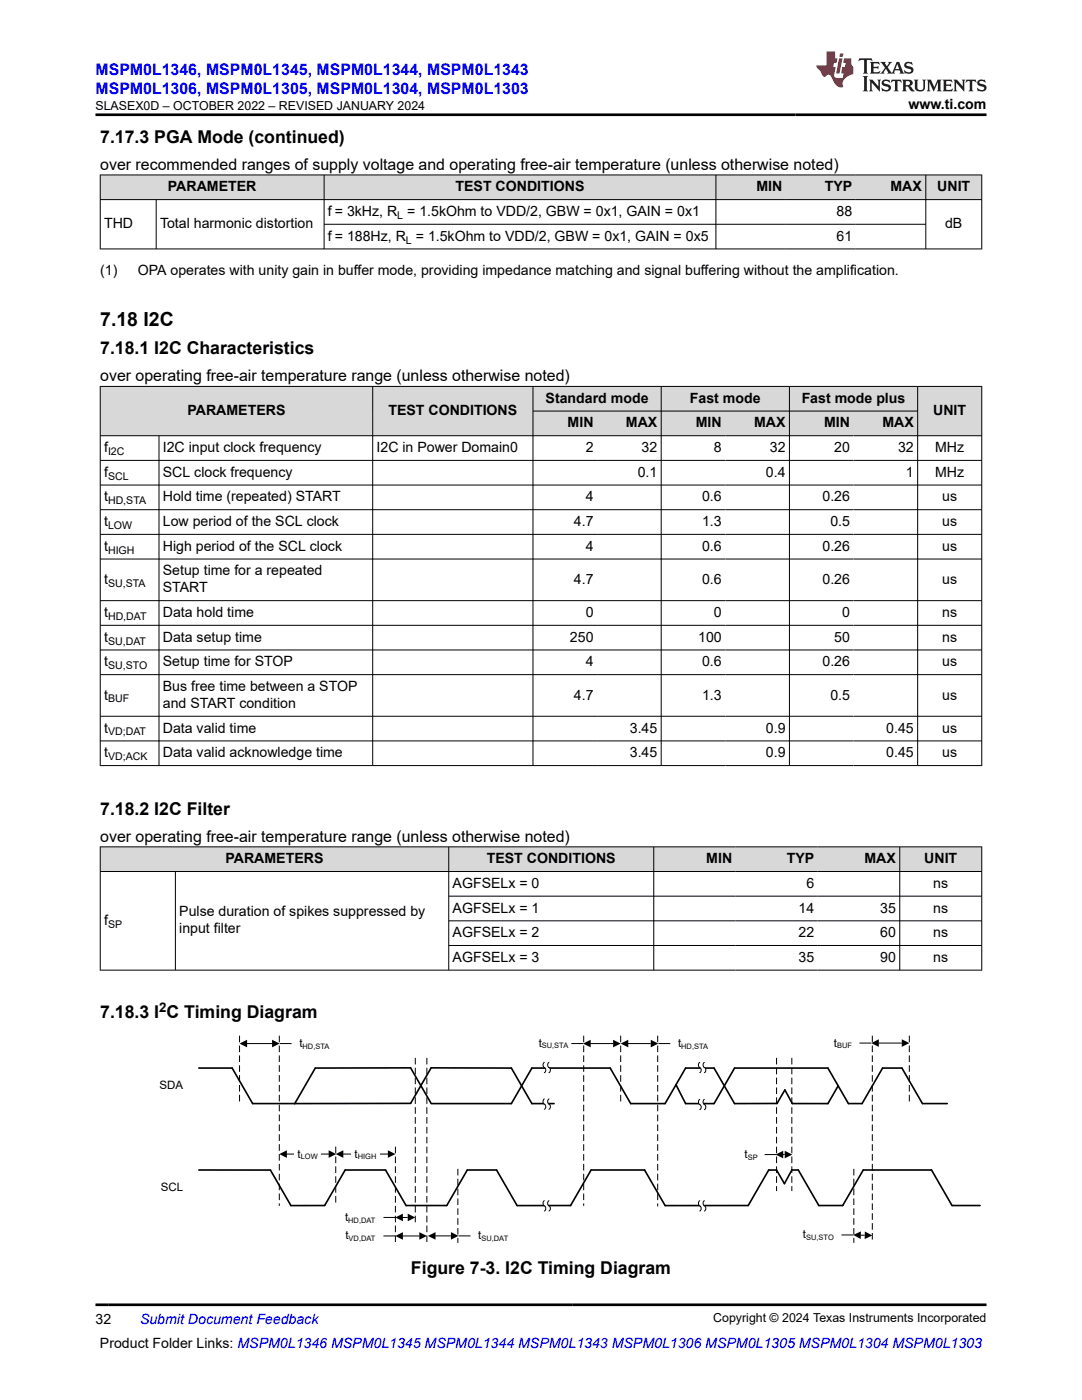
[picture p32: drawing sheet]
<svg xmlns="http://www.w3.org/2000/svg" width="216mm" height="279mm" viewBox="0 0 216 279" stroke-linecap="round" stroke-linejoin="round" font-family="sans-serif">
<defs><g id="words">
<text font-size="3.9" x="20" y="65">7.18 I2C</text>
<g font-size="3.5">
<text x="20" y="28.5">7.17.3 PGA Mode (continued)</text>
<text x="20" y="70.7">7.18.1 I2C Characteristics</text>
<text x="20" y="162.6">7.18.2 I2C Filter</text>
<text x="20" y="203.1">7.18.3 I C Timing Diagram</text>
<text x="82" y="254.3">Figure 7-3. I2C Timing Diagram</text>
</g>
<g font-size="3.2" fill="#00f">
<text x="19" y="14.9">MSPM0L1346, MSPM0L1345, MSPM0L1344, MSPM0L1343</text>
<text x="19" y="18.7">MSPM0L1306, MSPM0L1305, MSPM0L1304, MSPM0L1303</text>
</g>
<g font-size="3.2">
<text x="20" y="33.9">over recommended ranges of supply voltage and operating free-air temperature (unless otherwise noted)</text>
<text x="20" y="76.1">over operating free-air temperature range (unless otherwise noted)</text>
<text x="20" y="168">over operating free-air temperature range (unless otherwise noted)</text>
</g>
<g font-size="2.8">
<text x="181.3" y="21.8">www.ti.com</text>
<text x="33.5" y="38.2">PARAMETER</text>
<text x="90.9" y="38.2">TEST CONDITIONS</text>
<text x="150.9" y="38.2">MIN</text>
<text x="164.6" y="38.2">TYP</text>
<text x="177.7" y="38.2">MAX</text>
<text x="187" y="38.2">UNIT</text>
<text x="20.8" y="45.6">THD</text>
<text x="31.9" y="45.6">Total harmonic distortion</text>
<text x="65.4" y="43.1">f = 3kHz, R = 1.5kOhm to VDD/2, GBW = 0x1, GAIN = 0x1</text>
<text x="166.9" y="43.1">88</text>
<text x="188.6" y="45.6">dB</text>
<text x="65.4" y="48">f = 188Hz, R = 1.5kOhm to VDD/2, GBW = 0x1, GAIN = 0x5</text>
<text x="166.9" y="48">61</text>
<text x="20" y="54.8">(1)</text>
<text x="27.5" y="54.8">OPA operates with unity gain in buffer mode, providing impedance matching and signal buffering without the amplification.</text>
<text x="37.4" y="82.9">PARAMETERS</text>
<text x="77.5" y="82.9">TEST CONDITIONS</text>
<text x="108.9" y="80.4">Standard mode</text>
<text x="137.7" y="80.4">Fast mode</text>
<text x="160" y="80.4">Fast mode plus</text>
<text x="186.2" y="82.9">UNIT</text>
<text x="113.3" y="85.3">MIN</text>
<text x="124.9" y="85.3">MAX</text>
<text x="138.9" y="85.3">MIN</text>
<text x="150.5" y="85.3">MAX</text>
<text x="164.4" y="85.3">MIN</text>
<text x="176.1" y="85.3">MAX</text>
<text x="20.8" y="90.2">f</text>
<text x="20.8" y="95.2">f</text>
<text x="32.5" y="90.2">I2C input clock frequency</text>
<text x="32.5" y="95.2">SCL clock frequency</text>
<text x="75.1" y="90.2">I2C in Power Domain0</text>
<text x="116.9" y="90.2">2</text>
<text x="127.2" y="95.2">0.1</text>
<text x="128" y="90.2">32</text>
<text x="142.5" y="90.2">8</text>
<text x="152.8" y="95.2">0.4</text>
<text x="153.6" y="90.2">32</text>
<text x="166.5" y="90.2">20</text>
<text x="179.2" y="90.2">32</text>
<text x="180.8" y="95.2">1</text>
<text x="186.6" y="90.2">MHz</text>
<text x="186.6" y="95.2">MHz</text>
<text x="20.8" y="100.1">t</text>
<text x="32.5" y="100.1">Hold time (repeated) START</text>
<text x="116.9" y="100.1">4</text>
<text x="140.1" y="100.1">0.6</text>
<text x="164.1" y="100.1">0.26</text>
<text x="188" y="100.1">us</text>
<text x="20.8" y="105">t</text>
<text x="32.5" y="105">Low period of the SCL clock</text>
<text x="114.5" y="105">4.7</text>
<text x="140.1" y="105">1.3</text>
<text x="165.7" y="105">0.5</text>
<text x="188" y="105">us</text>
<text x="20.8" y="109.9">t</text>
<text x="32.5" y="109.9">High period of the SCL clock</text>
<text x="116.9" y="109.9">4</text>
<text x="140.1" y="109.9">0.6</text>
<text x="164.1" y="109.9">0.26</text>
<text x="188" y="109.9">us</text>
<text x="20.8" y="116.5">t</text>
<text x="32.5" y="114.8">Setup time for a repeated</text>
<text x="32.5" y="118.2">START</text>
<text x="114.5" y="116.5">4.7</text>
<text x="140.1" y="116.5">0.6</text>
<text x="164.1" y="116.5">0.26</text>
<text x="188" y="116.5">us</text>
<text x="20.8" y="123.1">t</text>
<text x="32.5" y="123.1">Data hold time</text>
<text x="116.9" y="123.1">0</text>
<text x="142.5" y="123.1">0</text>
<text x="168" y="123.1">0</text>
<text x="188" y="123.1">ns</text>
<text x="20.8" y="128.1">t</text>
<text x="32.5" y="128.1">Data setup time</text>
<text x="113.7" y="128.1">250</text>
<text x="139.3" y="128.1">100</text>
<text x="166.5" y="128.1">50</text>
<text x="188" y="128.1">ns</text>
<text x="20.8" y="133">t</text>
<text x="32.5" y="133">Setup time for STOP</text>
<text x="32.5" y="137.9">Bus free time between a STOP</text>
<text x="116.9" y="133">4</text>
<text x="140.1" y="133">0.6</text>
<text x="164.1" y="133">0.26</text>
<text x="188" y="133">us</text>
<text x="20.8" y="139.6">t</text>
<text x="32.5" y="141.3">and START condition</text>
<text x="114.5" y="139.6">4.7</text>
<text x="140.1" y="139.6">1.3</text>
<text x="165.7" y="139.6">0.5</text>
<text x="188" y="139.6">us</text>
<text x="20.8" y="146.2">t</text>
<text x="32.5" y="146.2">Data valid time</text>
<text x="125.7" y="146.2">3.45</text>
<text x="152.8" y="146.2">0.9</text>
<text x="176.8" y="146.2">0.45</text>
<text x="188" y="146.2">us</text>
<text x="20.8" y="151.1">t</text>
<text x="32.5" y="151.1">Data valid acknowledge time</text>
<text x="125.7" y="151.1">3.45</text>
<text x="152.8" y="151.1">0.9</text>
<text x="176.8" y="151.1">0.45</text>
<text x="188" y="151.1">us</text>
<text x="45" y="172.3">PARAMETERS</text>
<text x="97.1" y="172.3">TEST CONDITIONS</text>
<text x="140.9" y="172.3">MIN</text>
<text x="157" y="172.3">TYP</text>
<text x="172.5" y="172.3">MAX</text>
<text x="184.4" y="172.3">UNIT</text>
<text x="90.3" y="177.2">AGFSELx = 0</text>
<text x="160.9" y="177.2">6</text>
<text x="186.2" y="177.2">ns</text>
<text x="20.8" y="184.6">f</text>
<text x="35.8" y="182.9">Pulse duration of spikes suppressed by</text>
<text x="90.3" y="182.1">AGFSELx = 1</text>
<text x="159.3" y="182.1">14</text>
<text x="175.6" y="182.1">35</text>
<text x="186.2" y="182.1">ns</text>
<text x="35.8" y="186.3">input filter</text>
<text x="90.3" y="187">AGFSELx = 2</text>
<text x="90.3" y="192">AGFSELx = 3</text>
<text x="159.3" y="187">22</text>
<text x="159.3" y="192">35</text>
<text x="175.6" y="187">60</text>
<text x="175.6" y="192">90</text>
<text x="186.2" y="187">ns</text>
<text x="186.2" y="192">ns</text>
<text x="19" y="264.2">32</text>
<text x="19.9" y="269">Product Folder Links: MSPM0L1346 MSPM0L1345 MSPM0L1344 MSPM0L1343 MSPM0L1306 MSPM0L1305 MSPM0L1304 MSPM0L1303</text>
</g>
<text font-size="2.8" fill="#00f" x="27.9" y="264.2">Submit Document Feedback</text>
<text font-size="2.6" x="31.8" y="201.9">2</text>
<g font-size="2.5">
<text x="19" y="21.9">SLASEX0D – OCTOBER 2022 – REVISED JANUARY 2024</text>
<text x="142.3" y="263.9">Copyright © 2024 Texas Instruments Incorporated</text>
</g>
<g font-size="2.3">
<text x="59.7" y="209">t</text>
<text x="107.5" y="208.9">t</text>
<text x="135.3" y="209">t</text>
<text x="166.4" y="208.9">t</text>
<text x="31.9" y="217.4">SDA</text>
<text x="59.4" y="231">t</text>
<text x="70.8" y="231">t</text>
<text x="148.6" y="231.1">t</text>
<text x="32.1" y="237.7">SCL</text>
<text x="68.9" y="243.7">t</text>
<text x="68.9" y="247.4">t</text>
<text x="95.4" y="247.3">t</text>
<text x="160.2" y="247.2">t</text>
</g>
<g font-size="2.3" fill="#fff">
<text x="58.8" y="231">t</text>
<text x="63.4" y="231">t</text>
<text x="70.1" y="231">t</text>
<text x="75.1" y="231">t</text>
</g>
<g font-size="2.1">
<text x="79.3" y="43.7">L</text>
<text x="81" y="48.6">L</text>
<text x="21.6" y="90.8">I2C</text>
<text x="21.6" y="95.7">SCL</text>
<text x="21.6" y="100.6">HD,STA</text>
<text x="21.6" y="105.6">LOW</text>
<text x="21.6" y="110.5">HIGH</text>
<text x="21.6" y="117.1">SU,STA</text>
<text x="21.6" y="123.7">HD,DAT</text>
<text x="21.6" y="128.6">SU,DAT</text>
<text x="21.6" y="133.6">SU,STO</text>
<text x="21.6" y="140.2">BUF</text>
<text x="21.6" y="146.8">VD;DAT</text>
<text x="21.6" y="151.7">VD;ACK</text>
<text x="21.6" y="185.1">SP</text>
</g>
<g font-size="1.5">
<text x="60.4" y="209.3">HD,STA</text>
<text x="108.1" y="209.2">SU,STA</text>
<text x="135.9" y="209.3">HD,STA</text>
<text x="167" y="209.2">BUF</text>
<text x="60" y="231.3">LOW</text>
<text x="71.4" y="231.3">HIGH</text>
<text x="149.2" y="231.4">SP</text>
<text x="69.5" y="244">HD,DAT</text>
<text x="69.6" y="247.7">VD,DAT</text>
<text x="96.1" y="247.7">SU,DAT</text>
<text x="160.9" y="247.5">SU,STO</text>
</g>
</g></defs>
<g fill="#d8d8d8">
<path d="M20 34.9h175.9v4.9h-175.9z" fill-rule="evenodd"/>
<path d="M20.1 35h44.5v4.8h-44.5z" fill-rule="evenodd"/>
<path d="M64.7 35h78.1v4.8h-78.1z" fill-rule="evenodd"/>
<path d="M142.9 35h13.9v4.8h-13.9z" fill-rule="evenodd"/>
<path d="M156.8 35h14v4.8h-14z" fill-rule="evenodd"/>
<path d="M170.8 35h13.9v4.8h-13.9z" fill-rule="evenodd"/>
<path d="M184.8 35h11v4.8h-11z" fill-rule="evenodd"/>
</g>
<path d="M19.9 34.9h176.1M19.9 39.8h176.1M20 34.9v14.8M31.2 39.8v9.9M64.7 34.9v14.8M142.9 34.9v14.8M184.7 34.9v14.8M195.9 34.9v14.8M19.9 49.7h176.1M64.7 44.8h120.1" fill="none" stroke="#000" stroke-width=".2"/>
<g fill="#d8d8d8">
<path d="M20 77.1h175.9v4.9h-175.9z" fill-rule="evenodd"/>
<path d="M20.1 77.2h54.2v9.7h-54.2z" fill-rule="evenodd"/>
<path d="M74.4 77.2h31.9v9.7h-31.9z" fill-rule="evenodd"/>
<path d="M106.4 77.2h25.5v4.8h-25.5z" fill-rule="evenodd"/>
<path d="M132 77.2h25.5v4.8h-25.5z" fill-rule="evenodd"/>
<path d="M157.6 77.2h25.4v4.8h-25.4z" fill-rule="evenodd"/>
<path d="M183.2 77.2h12.6v9.7h-12.6z" fill-rule="evenodd"/>
<path d="M106.4 82.1h12.7v4.8h-12.7z" fill-rule="evenodd"/>
<path d="M119.1 82.1h12.8v4.8h-12.8z" fill-rule="evenodd"/>
<path d="M132 82.1h12.7v4.8h-12.7z" fill-rule="evenodd"/>
<path d="M144.7 82.1h12.8v4.8h-12.8z" fill-rule="evenodd"/>
<path d="M157.6 82.1h12.7v4.8h-12.7z" fill-rule="evenodd"/>
<path d="M170.3 82.1h12.7v4.8h-12.7z" fill-rule="evenodd"/>
</g>
<g fill="none" stroke="#000" stroke-width=".2">
<path d="M19.9 77.1h176.1M20 77.1v75.7M74.4 77.1v75.7M106.4 77.1v75.7M131.9 77.1v75.7M157.5 77.1v75.7M183.1 77.1v75.7M195.9 77.1v75.7M19.9 87h176.1M19.9 91.9h176.1M19.9 96.8h176.1M31.7 87v65.8"/>
<path d="M106.4 82h76.8M19.9 101.7h176.1M19.9 106.6h176.1M19.9 111.6h176.1M19.9 119.9h176.1M19.9 124.8h176.1M19.9 129.7h176.1M19.9 134.6h176.1M19.9 142.9h176.1M19.9 147.9h176.1M19.9 152.8h176.1"/>
</g>
<g fill="#d8d8d8">
<path d="M20 169h175.9v4.9h-175.9z" fill-rule="evenodd"/>
<path d="M20.1 169.1h69.4v4.8h-69.4z" fill-rule="evenodd"/>
<path d="M89.6 169.1h40.8v4.8h-40.8z" fill-rule="evenodd"/>
<path d="M130.5 169.1h16.3v4.8h-16.3z" fill-rule="evenodd"/>
<path d="M146.8 169.1h16.4v4.8h-16.4z" fill-rule="evenodd"/>
<path d="M163.2 169.1h16.3v4.8h-16.3z" fill-rule="evenodd"/>
<path d="M179.6 169.1h16.2v4.8h-16.2z" fill-rule="evenodd"/>
</g>
<path d="M19.9 169h176.1M19.9 173.9h176.1M20 168.9v24.8M35 173.9v19.8M89.5 168.9v24.8M89.5 178.8h106.5M130.4 168.9v24.8M179.5 168.9v24.8M195.9 168.9v24.8M19.9 193.6h176.1M89.5 183.8h106.5M89.5 188.7h106.5" fill="none" stroke="#000" stroke-width=".2"/>
<path d="M86 213.1l-4.1 7.1h-31.5l-4.1-7h-6.6M86 213.1l16 .1 4.1 7h4.5M134.9 216.5l1.9 3.7h5.7l4.1-7h18.6l4.1 7h2.7l4.1-7h3.9l4.1 7h4.9M167.2 216.7l-2 3.5h-7.1M39.7 233.5h14.3l4 7.1h6.8l4.1-7.1h8l4.1 7.1h8.1l4.1-7.1h5.9l4.1 7.1h10.7l4-7.1h10.7l4.1 7.1h16.6l4.1-7.1h1.6l1.5 2.7 1.5-2.7h1.3l4.1 7.1h4.8l4-7.1h13.7l4.1 7.1h5.6M86 220.2l-4.1-7.1-19 .1-4.1 7M86.1 220.2h15.9M155 220.2h-8.4l-4.1-7h-5.7l-4.1 7h-6.9l-4-7h-15.7l-4.1 7" fill="none" stroke="#000" stroke-width=".33"/>
<path d="M55.7 206.7v34M67 228.8v11.9" fill="none" stroke="#000" stroke-width=".2" stroke-dasharray="1.3 .7" stroke-linecap="butt"/>
<path d="M20.1 215.3h16.5v2.8h-16.5zM27.4 235.7h9.2v2.7h-9.2z" fill="none" stroke="#fff" stroke-width=".25"/>
<path d="M108.3 212.5l1 .1 .1 .4 .3 .2 .1 .4h-.9l-.1-.4-.3-.2z" fill-rule="evenodd" fill="#fff"/>
<path d="M108.6 213.1h.9" fill="none" stroke="#fff" stroke-width=".2"/>
<path d="M108.6 212a.71 .71 0 0 0 .2 1.2v.7l-.2 .2M109.5 212a.71 .71 0 0 0 .3 1.2v.7l-.3 .2" fill="none" stroke="#000" stroke-width=".2"/>
<path d="M108.3 219.8l1 .1 .1 .4 .3 .2 .1 .4h-.9l-.1-.4-.3-.2z" fill-rule="evenodd" fill="#fff"/>
<path d="M108.6 220.4h.9" fill="none" stroke="#fff" stroke-width=".2"/>
<path d="M108.6 219.3a.71 .71 0 0 0 .2 1.2v.7l-.2 .2M109.5 219.3a.71 .71 0 0 0 .3 1.2v.7l-.3 .2" fill="none" stroke="#000" stroke-width=".2"/>
<path d="M108.3 240.1l1 .1 .1 .4 .3 .2 .1 .4h-.9l-.1-.4-.3-.2z" fill-rule="evenodd" fill="#fff"/>
<path d="M108.6 240.7h.9" fill="none" stroke="#fff" stroke-width=".2"/>
<path d="M108.6 239.6a.71 .71 0 0 0 .2 1.3v.6l-.2 .2M109.5 239.6a.71 .71 0 0 0 .3 1.3v.6l-.3 .2" fill="none" stroke="#000" stroke-width=".2"/>
<path d="M139.4 212.5l.9 .1 .1 .4 .4 .2v.4h-.8l-.1-.4-.4-.2z" fill-rule="evenodd" fill="#fff"/>
<path d="M139.6 213.1h.9" fill="none" stroke="#fff" stroke-width=".2"/>
<path d="M139.6 212a.71 .71 0 0 0 .2 1.2v.7l-.2 .2M140.5 212a.71 .71 0 0 0 .3 1.2v.7l-.3 .2" fill="none" stroke="#000" stroke-width=".2"/>
<path d="M139.4 219.9l.9 .1 .1 .3 .4 .3v.4h-.8l-.1-.4-.4-.2z" fill-rule="evenodd" fill="#fff"/>
<path d="M139.6 220.4h.9" fill="none" stroke="#fff" stroke-width=".2"/>
<path d="M139.6 219.4a.71 .71 0 0 0 .2 1.2v.7l-.2 .2M140.5 219.4a.71 .71 0 0 0 .3 1.2v.7l-.3 .2" fill="none" stroke="#000" stroke-width=".2"/>
<path d="M139.4 240.1l.9 .1 .1 .4 .4 .2v.4h-.8l-.1-.4-.4-.2z" fill-rule="evenodd" fill="#fff"/>
<path d="M139.6 240.7h.9" fill="none" stroke="#fff" stroke-width=".2"/>
<g fill="none" stroke="#000" stroke-width=".2">
<path d="M49.2 208.3h5.1M55.8 208.3h2.4M114 208.3h2.4M117.7 208.3h4.6M125.2 208.3h4.7M131.4 208.3h2.3M171.5 208.2h2.3M175.2 208.2h4.7M68.4 230.3h9M139.6 239.6a.71 .71 0 0 0 .2 1.3v.6l-.2 .2M140.5 239.6a.71 .71 0 0 0 .3 1.3v.6l-.3 .2M152.6 230.4h2.3"/>
<path d="M156.2 230.4h.4M76.5 246.7h2.4M80.3 246.7h3.4M86.8 246.7h3.2M91.5 246.6h2.4M167.9 246.5h2.4M171.6 246.5h1"/>
</g>
<path d="M47.8 206.7v13.3M82.9 211.1v33.2M116.5 206.7v34M123.9 206.7v13.3M131.2 206.7v34.1M155 211.1v26.6M158 211.1v26.6M174.1 206.7v41.3M181.4 206.7v13.3M78.9 228.8v19.2M91.4 233.3v14.7M170.4 233.3v14.7" fill="none" stroke="#000" stroke-width=".2" stroke-dasharray="1.3 .7" stroke-linecap="butt"/>
<g fill="#000">
<path d="M47.8 208.3l1.5-.8v1.5zM54.3 207.5l1.5 .8-1.5 .7zM116.4 208.3l1.5-.8v1.5zM122.3 207.5l1.6 .8-1.6 .7zM123.9 208.3l1.5-.8v1.5zM129.9 207.5l1.5 .8-1.5 .7zM173.8 208.2l1.6-.8v1.5zM179.9 207.4l1.5 .8-1.5 .7zM67 230.3l1.5-.7v1.5zM77.4 229.6l1.5 .7-1.5 .8zM154.8 230.4l1.5-.7v1.5zM156.6 229.7l1.5 .7-1.5 .8z"/>
<path d="M78.9 246.7l1.5-.8v1.5zM83.7 245.9l1.5 .8-1.5 .7zM85.4 246.7l1.5-.8v1.5zM90 245.9l1.5 .8-1.5 .7zM170.3 246.5l1.5-.7-.1 1.5zM172.6 245.8l1.5 .8-1.6 .7z"/>
</g>
<path d="M59.7 206.9h10v2.7h-10zM99.7 206.8h13.8v2.7h-13.8zM135.3 206.9h10v2.7h-10zM156.2 206.8h13.8v2.7h-13.8zM137.4 229h13.8v2.8h-13.8zM61.3 245.3h13.7v2.7h-13.7zM95.4 245.3h10v2.7h-10zM152.6 245.1h13.8v2.7h-13.8z" fill="none" stroke="#fff" stroke-width=".25"/>
<path d="M70.1 228.9h5.7v2.9h-5.7z" fill-rule="evenodd" fill="#fff"/>
<path d="M57.1 230.3h8.5" fill="none" stroke="#000" stroke-width=".2"/>
<path d="M55.7 230.3l1.5-.7v1.5zM65.6 229.6l1.5 .7-1.5 .8z" fill="#000"/>
<path d="M58.8 228.9h5.3v2.9h-5.3z" fill-rule="evenodd" fill="#fff"/>
<path d="M85.2 211.1v36.9" fill="none" stroke="#000" stroke-width=".2" stroke-dasharray="1.3 .7" stroke-linecap="butt"/>
<path d="M76.5 243h2.4M80.3 243h1.1" fill="none" stroke="#000" stroke-width=".2"/>
<path d="M78.9 243l1.5-.8v1.5zM81.4 242.2l1.5 .8-1.5 .7z" fill="#000"/>
<path d="M61.3 241.6h13.7v2.7h-13.7z" fill="none" stroke="#fff" stroke-width=".25"/>
<path d="M155 220.2l1.6-2.7 1.5 2.7" fill="none" stroke="#000" stroke-width=".33"/>
<path d="M171.5 11.6l-.2 .6 .5-.2h.6v.1v2.2l-.2 .4h1l-.2-.4v-2.2v-.1h.5l.5 .2-.1-.6zM173.6 12.4l.2 .3v1.6l-.2 .4h1.9l.1-.6a1.08 1.08 0 0 1-1.3 .2v-.7h.6l.4 .2v-.7l-.4 .2h-.6v-.5l.2-.2a1 1 0 0 1 1 .3l-.1-.5zM175.7 12.4l.9 1.1-1 1.2h.9l-.2-.2 .5-.8 .4 .8-.2 .2h1.6l-.2-.2 .2-.5h.9l.1 .5-.1 .2h.9l-.2-.4-.8-1.9h-.5l-.9 2.1-.9-1.1 .9-1h-.8l.2 .2-.4 .6-.4-.6 .2-.2zM179 12.8l.4 1h-.7zM180.7 12.5a.65 .65 0 0 0-.2 .7 .65 .65 0 0 0 .6 .5l.6 .1 .1 .3a.79 .79 0 0 1-.7 .4 .79 .79 0 0 1-.7-.5l.1 .7 .2-.1a.93 .93 0 0 0 1.1 0 .93 .93 0 0 0 .4-.9 1.46 1.46 0 0 0-1.2-.6l-.1-.3a1.09 1.09 0 0 1 1.2 .2l-.2-.6-.1 .1-.5-.2zM172.2 15.2l.2 .4v2.2l-.2 .4h1l-.2-.4v-2.2l.2-.4zM173.4 15.9l.2 .4v1.5l-.2 .4h.8l-.3-.4 .1-1.3 1.6 1.8v-2l.2-.4h-.7l.1 .2 .1 1.1-1.2-1.3zM176.2 16a.65 .65 0 0 0-.2 .8 .65 .65 0 0 0 .6 .4l.6 .2 .1 .2a.79 .79 0 0 1-.7 .4 .79 .79 0 0 1-.7-.5l.1 .7 .2-.1a.93 .93 0 0 0 1.1 .1 .93 .93 0 0 0 .4-1 1.46 1.46 0 0 0-1.2-.5l-.1-.4a1.09 1.09 0 0 1 1.2 .2l-.1-.6-.2 .1-.5-.1zM177.9 15.9l-.1 .6a.63 .63 0 0 1 .8-.3v1.6l-.3 .4h1l-.2-.4v-1.6a.66 .66 0 0 1 .8 .3l-.1-.6zM180 15.9l.2 .4v1.5l-.2 .4h1l-.2-.2-.1-.7h.5l.1 .2a.79 .79 0 0 0 1.2 .6l-1-.9a.61 .61 0 0 0 .6-.6 .61 .61 0 0 0-.5-.7zM180.8 16.2h.1a.47 .47 0 0 1 .5 .1 .47 .47 0 0 1 .1 .5l-.1 .1-.7 .1zM182.3 15.9l.2 .2a2.27 2.27 0 0 0 .4 2 1.04 1.04 0 0 0 1.7-.7v-1.3l.2-.2h-.8l.2 .4v1.1a.6 .6 0 0 1-.6 .6 .6 .6 0 0 1-.6-.6v-1.1l.3-.4zM184.9 15.9l.2 .4v1.5l-.2 .4h.8l-.3-.4v-1.4l.9 1.9 .9-1.9v1.4l-.3 .4h1l-.2-.4v-1.5l.2-.4h-.8l-.7 1.5-.6-1.5zM188.1 15.9l.2 .4v1.5l-.2 .4h1.9l.1-.6a1.09 1.09 0 0 1-1.3 .2v-.7h.6l.4 .2v-.6l-.4 .2h-.6v-.6l.2-.1a1.01 1.01 0 0 1 1 .3l-.1-.6zM190.2 15.9l.3 .4v1.5l-.3 .4h.8l-.2-.4v-1.3l1.6 1.8v-2l.2-.4h-.7l.2 .2v1.1l-1.2-1.3zM192.8 15.9l-.1 .6a.63 .63 0 0 1 .8-.3v1.6l-.3 .4h1l-.2-.4v-1.6a.66 .66 0 0 1 .8 .3l-.1-.6zM195.2 16a.65 .65 0 0 0-.2 .8 .65 .65 0 0 0 .6 .4l.6 .2 .2 .2a.79 .79 0 0 1-.7 .4 .79 .79 0 0 1-.7-.5l.1 .7 .2-.1a.93 .93 0 0 0 1 .1 .93 .93 0 0 0 .5-1 1.46 1.46 0 0 0-1.3-.5v-.4a1.09 1.09 0 0 1 1.2 .2l-.2-.6-.2 .1-.5-.1z" fill="#231f20"/>
<path d="M164.9 10.3v2.7h-2l.1 .4 .8 1a.95 .95 0 0 0 1 .9 .59 .59 0 0 1 .5-.4 .59 .59 0 0 1 .5 .3l.4 .8a1.59 1.59 0 0 0 2.1 1.4 1.61 1.61 0 0 1 1-2.3l1-.3-.1-1.5a1.59 1.59 0 0 1-.3-1.7h-1.5l-.2 .9h.6l-.2 .9h-.5l-.2 .9v.3l.4 .1-.1 .9h-.7a.73 .73 0 0 1-1-.7l.3-1.5h-.5l.1-.9h.5l.2-.9h-.5v-1.3zM167.4 11.6l-.6 3.1h.7l.6-3.1zM167.6 10.7l-.1 .6h.7l.1-.6z" fill="#ed1c24"/>
<path d="M19 22.9h177.8M19 260.4h177.8" fill="none" stroke="#000" stroke-width=".53"/>
<use href="#words"/>
</svg>
